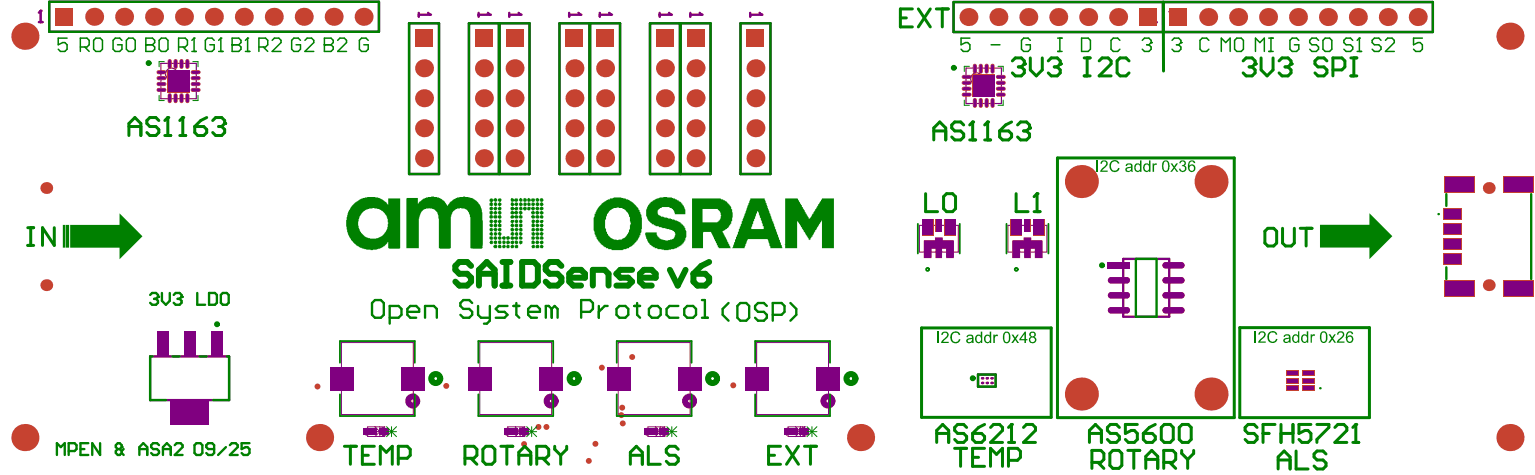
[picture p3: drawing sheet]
<svg xmlns="http://www.w3.org/2000/svg" width="217mm" height="67mm" viewBox="0 0 217 67" stroke-linecap="round" stroke-linejoin="round" font-family="sans-serif">
<g fill="none" stroke="#800080" stroke-width=".14">
<path d="M129.7 31.8h5.5v3.8h-5.5zM142.2 31.8h5.5v3.8h-5.5zM48.2 48.3h10.1v10.2h-10.1zM67.7 48.3h10.2v10.2h-10.2zM87.2 48.3h10.2v10.2h-10.2zM106.8 48.3h10.1v10.2h-10.1zM51.9 60.2h2.3v1.4h-2.3zM51.9 60.4h-.3v1h.3M53.9 60.2l.3 .4M54.2 60.4h.3v1h-.3M54.2 61.3l-.3 .3M71.7 60.2h2.3v1.4h-2.3z"/>
<path d="M71.7 60.4h-.3v1h.3M73.6 60.2l.4 .4M74 60.4h.2v1h-.2M74 61.3l-.4 .3M91.4 60.2h2.4v1.4h-2.4zM91.4 60.4h-.2v1h.2M93.4 60.2l.4 .4M93.8 60.4h.2v1h-.2M93.8 61.3l-.4 .3M111.2 60.2h2.3v1.4h-2.3zM111.2 60.4h-.2v1h.2M113.2 60.2l.3 .4"/>
<path d="M113.5 61.3l-.3 .3M113.5 60.4h.3v1h-.3"/>
</g>
<g fill="none" stroke="#800080" stroke-width=".34">
<path d="M7 .3h46.5v4.2h-46.5zM57.7 3.3h4.3v21.3h-4.3zM66.2 3.3h4.2v21.3h-4.2zM70.5 3.3h4.2v21.3h-4.2zM71.9 1.8v.5M71.9 2.1h1.6M78.9 3.3h4.3v21.3h-4.3zM83.3 3.3h4.2v21.3h-4.2zM91.7 3.3h4.2v21.3h-4.2zM96 3.3h4.3v21.3h-4.3zM104.5 3.3h4.2v21.3h-4.2zM134.6 .3h67.6v4.2h-67.6z"/>
<path d="M164.1 .3v4.2M164.2 .3v4.2"/>
</g>
<path d="M158.5 36.5h6.5v8.2h-6.5zM21.2 50.3h11.1v6.2h-11.1zM138 52.9h2.5v1.7h-2.5z" fill="none" stroke="#800080" stroke-width=".33"/>
<path d="M22.7 8.9h5v5h-5zM136.3 9.6h5v5h-5z" fill="none" stroke="#800080" stroke-width=".17"/>
<circle cx="73.5" cy="2.1" r=".17" fill="#800080"/>
<path d="M73.2 1.8l.3 .3M162.7 3.2h.5M162.9 1.6v1.6" fill="none" stroke="#800080" stroke-width=".34"/>
<circle cx="162.9" cy="1.6" r=".17" fill="#800080"/>
<path d="M5.5 3.1h.5M5.7 1.5v1.6M162.9 1.6l-.2 .2" fill="none" stroke="#800080" stroke-width=".34"/>
<circle cx="5.7" cy="1.5" r=".17" fill="#800080"/>
<path d="M5.7 1.5l-.2 .3M165.1 1.7h.5M165.3 1.7v1.5" fill="none" stroke="#800080" stroke-width=".34"/>
<circle cx="165.3" cy="3.2" r=".17" fill="#800080"/>
<path d="M59.1 1.8v.5M59.1 2.1h1.6M165.6 3l-.3 .2" fill="none" stroke="#800080" stroke-width=".34"/>
<circle cx="60.7" cy="2.1" r=".17" fill="#800080"/>
<path d="M60.4 1.8l.3 .3M67.5 1.8v.5M67.5 2.1h1.6" fill="none" stroke="#800080" stroke-width=".34"/>
<circle cx="69.1" cy="2.1" r=".17" fill="#800080"/>
<path d="M68.9 1.8l.2 .3M84.6 1.8v.5M84.6 2.1h1.6" fill="none" stroke="#800080" stroke-width=".34"/>
<circle cx="86.2" cy="2.1" r=".17" fill="#800080"/>
<path d="M86 1.8l.2 .3M93.1 1.8v.5M93.1 2.1h1.6" fill="none" stroke="#800080" stroke-width=".34"/>
<circle cx="94.7" cy="2.1" r=".17" fill="#800080"/>
<path d="M94.4 1.8l.3 .3M97.4 1.8v.5M97.4 2.1h1.6" fill="none" stroke="#800080" stroke-width=".34"/>
<circle cx="99" cy="2.1" r=".17" fill="#800080"/>
<path d="M98.7 1.8l.3 .3M105.9 1.8v.5M105.9 2.1h1.5" fill="none" stroke="#800080" stroke-width=".34"/>
<circle cx="107.4" cy="2.1" r=".17" fill="#800080"/>
<path d="M80.3 1.8v.5M80.3 2.1h1.6M107.2 1.8l.2 .3" fill="none" stroke="#800080" stroke-width=".34"/>
<circle cx="81.9" cy="2.1" r=".17" fill="#800080"/>
<path d="M81.6 1.8l.3 .3" fill="none" stroke="#800080" stroke-width=".34"/>
<g fill="none" stroke="#800080" stroke-width=".14">
<path d="M52.9 60.9h1.4M52.9 60.2l1.4 1.4M53.6 60.2v1.4M54.3 60.2l-1.4 1.4M72.7 60.9h1.4M72.7 60.2l1.4 1.4M73.4 60.2v1.4M74.1 60.2l-1.4 1.4M92.5 60.9h1.4M92.5 60.2l1.4 1.4M93.2 60.2v1.4M93.9 60.2l-1.4 1.4"/>
<path d="M112.2 60.2l1.4 1.4M112.2 60.9h1.4M112.9 60.2v1.4M113.6 60.2l-1.4 1.4"/>
<circle cx="130.9" cy="35.1" r=".13"/>
<circle cx="143.4" cy="35.1" r=".13"/>
</g>
<g fill="none" stroke="#800080" stroke-width=".85">
<circle cx="58.2" cy="56.6" r=".63"/>
<circle cx="77.8" cy="56.6" r=".63"/>
<circle cx="97.3" cy="56.6" r=".63"/>
<circle cx="116.8" cy="56.6" r=".63"/>
</g>
<g fill="none" stroke="#800080" stroke-width=".17">
<circle cx="24.2" cy="10.4" r=".83"/>
<circle cx="137.8" cy="11.1" r=".83"/>
</g>
<g fill="#c64230">
<path d="M142.9 34h1.6v-.4h1v.4h1.6v2.4h-1v-1.3h-.7v1.3h-.8v-1.3h-.7v1.3h-1z"/>
<path d="M130.4 34h1.6v-.4h1v.4h1.6v2.4h-1v-1.3h-.7v1.3h-.8v-1.3h-.7v1.3h-1z"/>
<circle cx="87.8" cy="57.5" r=".42"/>
<circle cx="77.1" cy="60.2" r=".42"/>
<circle cx="76" cy="60.2" r=".42"/>
<circle cx="89.2" cy="50.4" r=".42"/>
<circle cx="87.7" cy="58.6" r=".42"/>
<circle cx="87.9" cy="59.7" r=".42"/>
<circle cx="44.8" cy="54.5" r=".42"/>
<circle cx="63" cy="54.5" r=".42"/>
<circle cx="83.1" cy="65" r=".42"/>
<circle cx="84" cy="62.6" r=".42"/>
<circle cx="74" cy="62.7" r=".42"/>
<circle cx="84.9" cy="51.9" r=".42"/>
<circle cx="103.5" cy="54.4" r=".42"/>
<circle cx="45.1" cy="61.7" r="1.92"/>
<circle cx="3.5" cy="61.7" r="1.92"/>
<circle cx="6.5" cy="40.2" r=".83"/>
<circle cx="3.5" cy="5.1" r="1.92"/>
<circle cx="6.5" cy="26.5" r=".83"/>
<circle cx="13.3" cy="2.4" r="1.27"/>
<circle cx="17.5" cy="2.4" r="1.27"/>
<circle cx="21.7" cy="2.4" r="1.27"/>
<circle cx="26" cy="2.4" r="1.27"/>
<circle cx="30.2" cy="2.4" r="1.27"/>
<circle cx="34.4" cy="2.4" r="1.27"/>
<circle cx="38.6" cy="2.4" r="1.27"/>
<circle cx="42.9" cy="2.4" r="1.27"/>
<circle cx="47.1" cy="2.4" r="1.27"/>
<circle cx="51.3" cy="2.4" r="1.27"/>
<circle cx="59.8" cy="22.3" r="1.27"/>
<circle cx="59.8" cy="18.1" r="1.27"/>
<circle cx="59.8" cy="9.6" r="1.27"/>
<circle cx="59.8" cy="13.9" r="1.27"/>
<circle cx="68.3" cy="22.3" r="1.27"/>
<circle cx="68.3" cy="18.1" r="1.27"/>
<circle cx="68.3" cy="13.9" r="1.27"/>
<circle cx="68.3" cy="9.6" r="1.27"/>
<circle cx="72.6" cy="22.3" r="1.27"/>
<circle cx="72.6" cy="18.1" r="1.27"/>
<circle cx="72.6" cy="13.9" r="1.27"/>
<circle cx="72.6" cy="9.6" r="1.27"/>
<circle cx="81.1" cy="22.3" r="1.27"/>
<circle cx="81.1" cy="18.1" r="1.27"/>
<circle cx="81.1" cy="13.9" r="1.27"/>
<circle cx="81.1" cy="9.6" r="1.27"/>
<circle cx="85.4" cy="22.3" r="1.27"/>
<circle cx="85.4" cy="18.1" r="1.27"/>
<circle cx="85.4" cy="13.9" r="1.27"/>
<circle cx="85.4" cy="9.6" r="1.27"/>
<circle cx="93.8" cy="22.3" r="1.27"/>
<circle cx="93.8" cy="18.1" r="1.27"/>
<circle cx="93.8" cy="13.9" r="1.27"/>
<circle cx="93.8" cy="9.6" r="1.27"/>
<circle cx="98.2" cy="18.1" r="1.27"/>
<circle cx="98.2" cy="13.9" r="1.27"/>
<circle cx="98.2" cy="22.3" r="1.27"/>
<circle cx="106.6" cy="22.3" r="1.27"/>
<circle cx="106.6" cy="18.1" r="1.27"/>
<circle cx="121.4" cy="61.7" r="1.92"/>
<circle cx="98.2" cy="9.6" r="1.27"/>
<circle cx="106.6" cy="9.6" r="1.27"/>
<circle cx="106.6" cy="13.9" r="1.27"/>
<circle cx="136.7" cy="2.4" r="1.27"/>
<circle cx="152.6" cy="55.6" r="2.33"/>
<circle cx="152.6" cy="25.6" r="2.33"/>
<circle cx="170.9" cy="55.6" r="2.33"/>
<circle cx="170.9" cy="25.6" r="2.33"/>
<circle cx="210.1" cy="40.2" r=".83"/>
<circle cx="210.1" cy="26.5" r=".83"/>
<circle cx="213.1" cy="61.7" r="1.92"/>
<circle cx="140.9" cy="2.4" r="1.27"/>
<circle cx="145.1" cy="2.4" r="1.27"/>
<circle cx="149.3" cy="2.4" r="1.27"/>
<circle cx="153.6" cy="2.4" r="1.27"/>
<circle cx="157.8" cy="2.4" r="1.27"/>
<circle cx="170.5" cy="2.4" r="1.27"/>
<circle cx="174.7" cy="2.4" r="1.27"/>
<circle cx="178.9" cy="2.4" r="1.27"/>
<circle cx="183.2" cy="2.4" r="1.27"/>
<circle cx="187.4" cy="2.4" r="1.27"/>
<circle cx="191.6" cy="2.4" r="1.27"/>
<circle cx="195.8" cy="2.4" r="1.27"/>
<circle cx="200.1" cy="2.4" r="1.27"/>
<circle cx="213.1" cy="5.1" r="1.92"/>
</g>
<g fill="#c64230">
<path d="M7.8 1.1h2.5v2.5h-2.5z" fill-rule="evenodd"/>
<path d="M58.6 4.1h2.5v2.6h-2.5z" fill-rule="evenodd"/>
<path d="M67 4.1h2.6v2.6h-2.6z" fill-rule="evenodd"/>
<path d="M71.3 4.1h2.6v2.6h-2.6z" fill-rule="evenodd"/>
<path d="M79.8 4.1h2.5v2.6h-2.5z" fill-rule="evenodd"/>
<path d="M84.1 4.1h2.6v2.6h-2.6z" fill-rule="evenodd"/>
<path d="M92.6 4.1h2.5v2.6h-2.5z" fill-rule="evenodd"/>
<path d="M96.9 4.1h2.5v2.6h-2.5z" fill-rule="evenodd"/>
<path d="M105.3 4.1h2.6v2.6h-2.6z" fill-rule="evenodd"/>
<path d="M160.7 1.1h2.6v2.6h-2.6z" fill-rule="evenodd"/>
<path d="M165 1.1h2.5v2.6h-2.5z" fill-rule="evenodd"/>
<path d="M85.7 51.7h3.3v3.4h-3.3z" fill-rule="evenodd"/>
<path d="M95.6 51.7h3.4v3.4h-3.4z" fill-rule="evenodd"/>
<path d="M212.1 24.9h4.3v2.3h-4.3z" fill-rule="evenodd"/>
<path d="M212.1 39.6h4.3v2.3h-4.3z" fill-rule="evenodd"/>
<path d="M203.8 39.6h4.3v2.3h-4.3z" fill-rule="evenodd"/>
<path d="M203.8 24.9h4.3v2.3h-4.3z" fill-rule="evenodd"/>
<path d="M203.7 35.7h2.6v1.7h-2.6z" fill-rule="evenodd"/>
<path d="M203.7 33.6h2.6v1.7h-2.6z" fill-rule="evenodd"/>
<path d="M203.7 31.5h2.6v1.7h-2.6z" fill-rule="evenodd"/>
<path d="M203.7 29.4h2.6v1.6h-2.6z" fill-rule="evenodd"/>
<path d="M24.1 56.4h5.4v3.6h-5.4z" fill-rule="evenodd"/>
<path d="M22.1 46.8h1.6v3.5h-1.6z" fill-rule="evenodd"/>
<path d="M26 46.8h1.5v3.5h-1.5z" fill-rule="evenodd"/>
<path d="M29.8 46.8h1.6v3.5h-1.6z" fill-rule="evenodd"/>
</g>
<g fill="none" stroke="#c64230" stroke-width=".58">
<path d="M22.4 10.2h.8M22.4 11h.8M22.4 11.9h.8M22.4 12.7h.8M23.9 8.6v.8M23.9 13.4v.9M24.8 8.6v.8M24.8 13.4v.9M25.6 8.6v.8M25.6 13.4v.9M26.4 8.6v.8M26.4 13.4v.9"/>
<path d="M27.2 10.2h.8M27.2 11h.8M27.2 11.9h.8M27.2 12.7h.8"/>
</g>
<g fill="#c64230">
<path d="M23.6 9.9h3.2v3.1h-3.2z" fill-rule="evenodd"/>
<path d="M181.6 54.4h1.7v.8h-1.7z" fill-rule="evenodd"/>
<path d="M181.6 53.3h1.7v.8h-1.7z" fill-rule="evenodd"/>
<path d="M181.6 52.2h1.7v.8h-1.7z" fill-rule="evenodd"/>
<path d="M183.8 52.2h1.8v.8h-1.8z" fill-rule="evenodd"/>
<path d="M183.8 53.3h1.8v.8h-1.8z" fill-rule="evenodd"/>
<path d="M183.8 54.4h1.8v.8h-1.8z" fill-rule="evenodd"/>
<path d="M164.5 37h2.2l.5 .4-.5 .5h-2.2l-.5-.5z" fill-rule="evenodd"/>
<path d="M164.5 39.1h2.2l.5 .5-.5 .4h-2.2l-.5-.4z" fill-rule="evenodd"/>
<path d="M164.5 41.2h2.2l.5 .5-.5 .4h-2.2l-.5-.4z" fill-rule="evenodd"/>
<path d="M164.5 43.3h2.2l.5 .5-.5 .4h-2.2l-.5-.4z" fill-rule="evenodd"/>
<path d="M156.8 43.3h2.2l.5 .5-.5 .4h-2.2l-.5-.4z" fill-rule="evenodd"/>
<path d="M156.8 41.2h2.2l.5 .5-.5 .4h-2.2l-.5-.4z" fill-rule="evenodd"/>
<path d="M156.8 39.1h2.2l.5 .5-.5 .4h-2.2l-.5-.4z" fill-rule="evenodd"/>
<path d="M156.3 37h3.2v.9h-3.2z" fill-rule="evenodd"/>
<path d="M142.6 30.9h1.6v2.4h-1.6z" fill-rule="evenodd"/>
<path d="M144.5 30.9h.9v1.9h-.9z" fill-rule="evenodd"/>
<path d="M145.8 30.9h1.6v2.4h-1.6z" fill-rule="evenodd"/>
<path d="M130.1 30.9h1.6v2.4h-1.6z" fill-rule="evenodd"/>
<path d="M132 30.9h.9v1.9h-.9z" fill-rule="evenodd"/>
<path d="M133.3 30.9h1.5v2.4h-1.5z" fill-rule="evenodd"/>
<path d="M115.2 51.7h3.3v3.4h-3.3z" fill-rule="evenodd"/>
<path d="M105.2 51.7h3.3v3.4h-3.3z" fill-rule="evenodd"/>
<path d="M76.1 51.7h3.3v3.4h-3.3z" fill-rule="evenodd"/>
<path d="M66.1 51.7h3.4v3.4h-3.4z" fill-rule="evenodd"/>
<path d="M56.6 51.7h3.3v3.4h-3.3z" fill-rule="evenodd"/>
<path d="M46.6 51.7h3.3v3.4h-3.3z" fill-rule="evenodd"/>
<path d="M137.2 10.5h3.2v3.2h-3.2z" fill-rule="evenodd"/>
</g>
<g fill="#c64230">
<path d="M166.7 37l.4 .2 .1 .2h-.5z"/>
<path d="M164.3 37h.2v.4h-.5z"/>
<path d="M164 37.4h.5v.5l-.2-.1z"/>
<path d="M166.7 37.4h.5l-.3 .4-.2 .1z"/>
<path d="M166.7 39.1l.4 .2 .1 .3h-.5z"/>
<path d="M164.3 39.2l.2-.1v.5h-.5z"/>
<path d="M164 39.6h.5v.4l-.4-.2z"/>
<path d="M166.7 39.6h.5l-.1 .2-.4 .2z"/>
<path d="M166.7 41.2l.2 .1 .3 .4h-.5z"/>
<path d="M164.3 41.3l.2-.1v.5h-.5z"/>
<path d="M164 41.7h.5v.4l-.4-.2z"/>
<path d="M166.7 41.7h.5l-.1 .2-.4 .2z"/>
<path d="M166.7 43.3l.2 .1 .3 .4h-.5z"/>
<path d="M164.3 43.4l.2-.1v.5h-.5z"/>
<path d="M164 43.8h.5v.4h-.2z"/>
<path d="M166.7 43.8h.5l-.3 .4h-.2z"/>
<path d="M159 43.3l.2 .1 .3 .4h-.5z"/>
<path d="M156.6 43.4l.2-.1v.5h-.5z"/>
<path d="M156.3 43.8h.5v.4h-.2z"/>
<path d="M159 43.8h.5l-.3 .4h-.2z"/>
<path d="M159 41.2l.2 .1 .3 .4h-.5z"/>
<path d="M156.6 41.3l.2-.1v.5h-.5z"/>
<path d="M156.3 41.7h.5v.4l-.4-.2z"/>
<path d="M159 41.7h.5l-.1 .2-.4 .2z"/>
<path d="M159 39.1l.4 .2 .1 .3h-.5z"/>
<path d="M156.6 39.2l.2-.1v.5h-.5z"/>
<path d="M156.3 39.6h.5v.4l-.4-.2z"/>
<path d="M159 39.6h.5l-.1 .2-.4 .2z"/>
<path d="M142.9 33.9h1.5l.1-.4h1v.4h1.6v2.5h-1.1v-1.3h-.6v1.3h-.8l-.1-1.3h-.6v1.3h-1z"/>
<path d="M130.4 33.9h1.5l.1-.4h1v.4h1.6v2.5h-1.1v-1.3h-.6v1.3h-.9v-1.3h-.6v1.3h-1z"/>
<circle cx="138.6" cy="53.4" r=".18"/>
<circle cx="139.3" cy="53.4" r=".18"/>
<circle cx="139.9" cy="53.4" r=".18"/>
<circle cx="138.6" cy="54" r=".18"/>
<circle cx="139.3" cy="54" r=".18"/>
<circle cx="139.9" cy="54" r=".18"/>
</g>
<g fill="none" stroke="#c64230" stroke-width=".58">
<path d="M136 10.9h.8M136 11.7h.8M136 12.5h.8M136 13.4h.8M137.6 9.3v.8M137.6 14.1v.8M138.4 9.3v.8M138.4 14.1v.8M139.2 9.3v.8M139.2 14.1v.8M140.1 9.3v.8M140.1 14.1v.8"/>
<path d="M140.8 10.9h.8M140.8 11.7h.8M140.8 12.5h.8M140.8 13.4h.8"/>
</g>
<g fill="#c64230">
<path d="M110.6 60.4h2v1h-2z" fill-rule="evenodd"/>
<path d="M112.8 60.4h1.3v1h-1.3z" fill-rule="evenodd"/>
<path d="M90.8 60.4h2v1h-2z" fill-rule="evenodd"/>
<path d="M93 60.4h1.3v1h-1.3z" fill-rule="evenodd"/>
<path d="M71.1 60.4h1.9v1h-1.9z" fill-rule="evenodd"/>
<path d="M73.2 60.4h1.4v1h-1.4z" fill-rule="evenodd"/>
<path d="M51.3 60.4h1.9v1h-1.9z" fill-rule="evenodd"/>
<path d="M53.4 60.4h1.4v1h-1.4z" fill-rule="evenodd"/>
</g>
<g fill="#800080">
<path d="M142.9 34h1.6v-.4h1v.4h1.6v2.4h-1v-1.3h-.7v1.3h-.8v-1.3h-.7v1.3h-1z"/>
<path d="M130.4 34h1.6v-.4h1v.4h1.6v2.4h-1v-1.3h-.7v1.3h-.8v-1.3h-.7v1.3h-1z"/>
</g>
<g fill="#800080">
<path d="M85.7 51.7h3.3v3.4h-3.3z" fill-rule="evenodd"/>
<path d="M95.6 51.7h3.4v3.4h-3.4z" fill-rule="evenodd"/>
<path d="M212.2 25h4v2h-4z" fill-rule="evenodd"/>
<path d="M212.2 39.7h4v2h-4z" fill-rule="evenodd"/>
<path d="M203.9 39.7h4v2h-4z" fill-rule="evenodd"/>
<path d="M203.9 25h4v2h-4z" fill-rule="evenodd"/>
<path d="M203.8 35.9h2.4v1.3h-2.4z" fill-rule="evenodd"/>
<path d="M203.8 33.8h2.4v1.3h-2.4z" fill-rule="evenodd"/>
<path d="M203.8 31.7h2.4v1.3h-2.4z" fill-rule="evenodd"/>
<path d="M203.8 29.5h2.4v1.4h-2.4z" fill-rule="evenodd"/>
<path d="M24.1 56.4h5.4v3.6h-5.4z" fill-rule="evenodd"/>
<path d="M22.1 46.8h1.6v3.5h-1.6z" fill-rule="evenodd"/>
<path d="M26 46.8h1.5v3.5h-1.5z" fill-rule="evenodd"/>
<path d="M29.8 46.8h1.6v3.5h-1.6z" fill-rule="evenodd"/>
</g>
<g fill="none" stroke="#800080" stroke-width=".42">
<path d="M22.4 10.2h.8M22.4 11h.8M22.4 11.9h.8M22.4 12.7h.8M23.9 8.6v.8M23.9 13.4v.9M24.8 8.6v.8M24.8 13.4v.9M25.6 8.6v.8M25.6 13.4v.9M26.4 8.6v.8M26.4 13.4v.9"/>
<path d="M27.2 10.2h.8M27.2 11h.8M27.2 11.9h.8M27.2 12.7h.8"/>
</g>
<g fill="#800080">
<path d="M23.7 9.9h3v3h-3z" fill-rule="evenodd"/>
<path d="M181.7 54.5h1.5v.5h-1.5z" fill-rule="evenodd"/>
<path d="M181.7 53.5h1.5v.5h-1.5z" fill-rule="evenodd"/>
<path d="M181.7 52.4h1.5v.5h-1.5z" fill-rule="evenodd"/>
<path d="M184 52.4h1.4v.5h-1.4z" fill-rule="evenodd"/>
<path d="M184 53.5h1.4v.5h-1.4z" fill-rule="evenodd"/>
<path d="M184 54.5h1.4v.5h-1.4z" fill-rule="evenodd"/>
<path d="M164.5 37h2.2l.5 .4-.5 .5h-2.2l-.5-.5z" fill-rule="evenodd"/>
<path d="M164.5 39.1h2.2l.5 .5-.5 .4h-2.2l-.5-.4z" fill-rule="evenodd"/>
<path d="M164.5 41.2h2.2l.5 .5-.5 .4h-2.2l-.5-.4z" fill-rule="evenodd"/>
<path d="M164.5 43.3h2.2l.5 .5-.5 .4h-2.2l-.5-.4z" fill-rule="evenodd"/>
<path d="M156.8 43.3h2.2l.5 .5-.5 .4h-2.2l-.5-.4z" fill-rule="evenodd"/>
<path d="M156.8 41.2h2.2l.5 .5-.5 .4h-2.2l-.5-.4z" fill-rule="evenodd"/>
<path d="M156.8 39.1h2.2l.5 .5-.5 .4h-2.2l-.5-.4z" fill-rule="evenodd"/>
<path d="M156.3 37h3.2v.9h-3.2z" fill-rule="evenodd"/>
<path d="M142.7 31h1.5v2.2h-1.5z" fill-rule="evenodd"/>
<path d="M144.6 31h.8v1.7h-.8z" fill-rule="evenodd"/>
<path d="M145.8 31h1.5v2.2h-1.5z" fill-rule="evenodd"/>
<path d="M130.1 31h1.5v2.2h-1.5z" fill-rule="evenodd"/>
<path d="M132.1 31h.8v1.7h-.8z" fill-rule="evenodd"/>
<path d="M133.3 31h1.5v2.2h-1.5z" fill-rule="evenodd"/>
<path d="M115.2 51.7h3.3v3.4h-3.3z" fill-rule="evenodd"/>
<path d="M105.2 51.7h3.3v3.4h-3.3z" fill-rule="evenodd"/>
<path d="M76.1 51.7h3.3v3.4h-3.3z" fill-rule="evenodd"/>
<path d="M66.1 51.7h3.4v3.4h-3.4z" fill-rule="evenodd"/>
<path d="M56.6 51.7h3.3v3.4h-3.3z" fill-rule="evenodd"/>
<path d="M46.6 51.7h3.3v3.4h-3.3z" fill-rule="evenodd"/>
<path d="M137.3 10.6h3v3h-3z" fill-rule="evenodd"/>
</g>
<g fill="#800080">
<path d="M166.7 37l.4 .2 .1 .2h-.5z"/>
<path d="M164.3 37h.2v.4h-.5z"/>
<path d="M164 37.4h.5v.5l-.2-.1z"/>
<path d="M166.7 37.4h.5l-.3 .4-.2 .1z"/>
<path d="M166.7 39.1l.4 .2 .1 .3h-.5z"/>
<path d="M164.3 39.2l.2-.1v.5h-.5z"/>
<path d="M164 39.6h.5v.4l-.4-.2z"/>
<path d="M166.7 39.6h.5l-.1 .2-.4 .2z"/>
<path d="M166.7 41.2l.2 .1 .3 .4h-.5z"/>
<path d="M164.3 41.3l.2-.1v.5h-.5z"/>
<path d="M164 41.7h.5v.4l-.4-.2z"/>
<path d="M166.7 41.7h.5l-.1 .2-.4 .2z"/>
<path d="M166.7 43.3l.2 .1 .3 .4h-.5z"/>
<path d="M164.3 43.4l.2-.1v.5h-.5z"/>
<path d="M164 43.8h.5v.4h-.2z"/>
<path d="M166.7 43.8h.5l-.3 .4h-.2z"/>
<path d="M159 43.3l.2 .1 .3 .4h-.5z"/>
<path d="M156.6 43.4l.2-.1v.5h-.5z"/>
<path d="M156.3 43.8h.5v.4h-.2z"/>
<path d="M159 43.8h.5l-.3 .4h-.2z"/>
<path d="M159 41.2l.2 .1 .3 .4h-.5z"/>
<path d="M156.6 41.3l.2-.1v.5h-.5z"/>
<path d="M156.3 41.7h.5v.4l-.4-.2z"/>
<path d="M159 41.7h.5l-.1 .2-.4 .2z"/>
<path d="M159 39.1l.4 .2 .1 .3h-.5z"/>
<path d="M156.6 39.2l.2-.1v.5h-.5z"/>
<path d="M156.3 39.6h.5v.4l-.4-.2z"/>
<path d="M159 39.6h.5l-.1 .2-.4 .2z"/>
<path d="M142.9 34h1.6v-.4h1v.4h1.6v2.4h-1v-1.3h-.7v1.3h-.8v-1.3h-.7v1.3h-1z"/>
<path d="M130.4 34h1.6v-.4h1v.4h1.6v2.4h-1v-1.3h-.7v1.3h-.8v-1.3h-.7v1.3h-1z"/>
<circle cx="138.6" cy="53.4" r=".18"/>
<circle cx="139.3" cy="53.4" r=".18"/>
<circle cx="139.9" cy="53.4" r=".18"/>
<circle cx="138.6" cy="54" r=".18"/>
<circle cx="139.3" cy="54" r=".18"/>
<circle cx="139.9" cy="54" r=".18"/>
</g>
<g fill="none" stroke="#800080" stroke-width=".42">
<path d="M136 10.9h.8M136 11.7h.8M136 12.5h.8M136 13.4h.8M137.6 9.3v.8M137.6 14.1v.8M138.4 9.3v.8M138.4 14.1v.8M139.2 9.3v.8M139.2 14.1v.8M140.1 9.3v.8M140.1 14.1v.8"/>
<path d="M140.8 10.9h.8M140.8 11.7h.8M140.8 12.5h.8M140.8 13.4h.8"/>
</g>
<g fill="#800080">
<path d="M110.6 60.4h2v1h-2z" fill-rule="evenodd"/>
<path d="M112.8 60.4h1.3v1h-1.3z" fill-rule="evenodd"/>
<path d="M90.8 60.4h2v1h-2z" fill-rule="evenodd"/>
<path d="M93 60.4h1.3v1h-1.3z" fill-rule="evenodd"/>
<path d="M71.1 60.4h1.9v1h-1.9z" fill-rule="evenodd"/>
<path d="M73.2 60.4h1.4v1h-1.4z" fill-rule="evenodd"/>
<path d="M51.3 60.4h1.9v1h-1.9z" fill-rule="evenodd"/>
<path d="M53.4 60.4h1.4v1h-1.4z" fill-rule="evenodd"/>
</g>
<g fill="#008000">
<path d="M186.3 31.7h6.9l.1-1.6 3.2 3.2-3.3 3.2v-1.6h-6.9z"/>
<path d="M91.9 28.5l.2-.1v-.1h.2l.4-.3 .9-.2 1.2 .1 .7 .3a1.85 1.85 0 0 1 1.1 1.2l.1 .2v.6h-1.5v-.4l-.2-.3-.6-.3h-1l-.1 .2-.4 .1v.1l-.1 .1 .1 .6 .3 .1 .1 .2 .8 .1 .2 .1h.4l.1 .2h.4v.1h.3l.5 .3v.1h.2v.1l.2 .2v.1h.2l.1 .6 .1 .1v.9l-.1 .1v.3h-.1v.2l-.2 .1v.1h-.1v.2h-.1v.1l-.4 .2v.1h-.2l-.1 .1-.4 .2h-.4l-.3 .1-1.6-.1-.1-.2h-.3v-.1l-.4-.1-.5-.6-.5-1 .1-.4h1.6v.3l.1 .3h.1v.1h.2v.2l.8 .2h.4l.8-.2 .2-.5v-.3l-.1-.2h-.1v-.1l-.3-.1-.7-.2-.2-.1h-.4l-.2-.1h-.3l-.1-.2h-.4v-.1h-.2v-.2h-.3v-.1h-.1l-.4-.4-.3-.6v-.9l.3-.7 .2-.1v-.1h.1z"/>
<path d="M110.8 28h1.8v.3h.2v.2h.1v.2h.1v.2h.2v.3h.1v.2l.3 .3 .1 .5h.1v.2l.3 .2v.2h.3l.2-.6h.2v-.2l.2-.3v-.2h.2v-.2h.1l.1-.5h.2l.1-.4h.2l.1-.4h1.7v7h-1.7v-3.9l-.1 .3h-.2v.2h-.1v.2l-.3 .3-.1 .4h-.2v.2l-.4 .5v.2h-.1v.1l-.1 .1-.1 .3-.2-.1v-.2l-.4-.5-.1-.4h-.2l-.1-.4h-.1v-.2h-.2v-.2l-.4-.5v-.2h-.1v3.8h-1.7z"/>
<path d="M75.6 28l.3-.1 .2 .2v.2l-.2 .2-.3-.1z"/>
<path d="M76.2 28h.4l.1 .3-.1 .2-.4-.1z"/>
<path d="M57.4 27.9h1.6v.8l.2-.3h.2l.2-.3 .5-.2 .8-.2 .8 .1 .9 .5 .5 .6v.1h.1v-.1l.4-.5h.1l.3-.3 .5-.2 1.1-.2 1.2 .3 .7 .6 .5 1 .1 1.5v3.9l-.1 .1-1.6-.1-.1-4.7-.5-.7-.2-.2h-.7h-.4l-.4 .4h-.1l-.4 .8v4.4h-1.7v-4.6l-.2-.4-.4-.4-.8-.2-.7 .2-.4 .3-.3 .9v4.2h-1.8z"/>
<path d="M69.2 33.9l.3 .1v.4l-.2 .1a.29 .29 0 0 1-.1-.5z"/>
<path d="M69.2 31h.3v.4l-.2 .1 .2 .1v.5h-.3l-.1-.2v-.3h.2v-.2h-.2v-.3z"/>
<path d="M69.1 32.8l.3-.1 .1 .2v.4l-.4-.2z"/>
<path d="M69.1 33.4h.4v.4h-.4z"/>
<path d="M69.1 32.2l.3-.1 .1 .2v.4h-.3l-.1-.2z"/>
<path d="M69.1 29.2h.4v.4l-.3 .1-.1-.1z"/>
<path d="M69.1 29.8h.4l.1 .2 .2-.2h.2l.2 .2a.3 .3 0 0 1-.5 .2v-.1h-.2l-.2 .2 .2 .1v.4h-.4v-.4l.2-.1-.2-.1z"/>
<path d="M69.7 30.4h.4l.1 .4h-.5l-.1-.1z"/>
<path d="M69.7 34h.5v.3l-.2 .2-.3-.2z"/>
<path d="M69.7 31h.5v.4l-.2 .1 .2 .1-.1 .5h-.4l-.1-.2 .1-.3h.2l-.3-.3z"/>
<path d="M69.7 32.2l.3-.1 .2 .2-.1 .4h-.3l-.2-.2z"/>
<path d="M69.7 33.4l.3-.1 .2 .2v.2l-.2 .2-.3-.1-.1-.1z"/>
<path d="M69.7 34.6h.5l-.1 .4h-.4l-.1-.1v-.2z"/>
<path d="M69.7 29.2h.3l.2 .1v.3l-.2 .1-.3-.1-.1-.2z"/>
<path d="M69.8 32.7l.4 .2v.2l-.2 .2h-.2l-.1-.2v-.2z"/>
<path d="M8.9 31.7h.3v3.2h-.3z"/>
<path d="M9.3 31.7h.5v3.2h-.5z"/>
<path d="M9.9 31.7h7v-1.6l3.2 3.3-3.2 3.2v-1.7h-7z"/>
<path d="M69.2 28h.3v.2l.3-.3 .4 .2v.3l-.4 .1-.2-.2-.1 .2h-.1v.1h.1v.5l-.4-.1v-.3l.2-.2-.2-.1v-.3z"/>
<path d="M69.8 28.5h.2l.2 .2v.3l-.4 .1-.1-.2v-.2z"/>
<path d="M70.3 30.4h.4l.1 .4-.2 .1-.2-.1-.2-.1z"/>
<path d="M70.4 34.6h.3v.4h-.4l-.1-.2z"/>
<path d="M70.4 32.2l.2-.1 .2 .2v.2l-.2 .2-.3-.1-.1-.3z"/>
<path d="M70.3 33.4l.3-.1 .2 .2v.2l-.2 .2-.2-.1-.2-.2z"/>
<path d="M70.4 31h.2l.2 .1v.3h-.2v.2h.2l-.1 .5h-.3l-.2-.2v-.2l.2-.1-.2-.4z"/>
<path d="M70.3 32.8l.3-.1 .2 .2-.1 .4h-.3l-.1-.2z"/>
<path d="M70.4 33.9h.3v.5l-.2 .1-.2-.2z"/>
<path d="M70.9 34.6h.4l.1 .3-.2 .1h-.2l-.2-.2z"/>
<path d="M71 33.9h.2l.2 .2-.1 .3h-.1a.18 .18 0 0 1-.2 0 .18 .18 0 0 1-.1-.2z"/>
<path d="M70.9 33.4l.3-.1 .2 .2 .2-.2 .2 .1a.25 .25 0 0 1 0 .4 .25 .25 0 0 1-.4-.2l-.1 .1v.1l-.2 .1-.3-.2z"/>
<path d="M71.6 34.6h.3l-.1 .4h-.3l-.1-.3z"/>
<path d="M71.6 33.9h.2a.25 .25 0 0 1 .2 .3 .25 .25 0 0 1-.3 .2l-.1 .1-.2-.2v-.2z"/>
<path d="M72.1 31l.5 .1v.2l-.3 .2 .3 .2v.2l-.2 .2h-.2l-.2-.2 .1-.3h.1v-.2h-.2z"/>
<path d="M72.1 32.2l.3-.1 .2 .2-.2 .4h-.2l-.2-.2z"/>
<path d="M72.2 33.3h.1a.27 .27 0 0 0 .5 0h.2l.1 .2v.2l-.2 .2-.3-.2-.3 .2-.2-.1-.1-.3z"/>
<path d="M72.6 34.6h.5v.4h-.4z"/>
<path d="M72.7 33.9h.3l.1 .2v.3l-.3 .1-.2-.2z"/>
<path d="M72.7 31h.3l.1 .1v.3l-.1 .1h-.2l-.2-.1z"/>
<path d="M72.7 32.8l.3-.1 .1 .2v.4h-.3l-.2-.2z"/>
<path d="M72.7 31.6h.4v.5l-.5-.1z"/>
<path d="M72.1 30.4h.3l.1 .1h.1l.1-.1h.3h.1v.2h.2v-.2h.1l-.2-.4 .1-.2h.3l.1 .1v.3l-.2 .1 .2 .1v.4h-.4v-.2h-.2v.2h-.4l-.1-.2-.2 .2h-.3z"/>
<path d="M72.7 32.2l.3-.1 .1 .2h.2l.1-.2h.1l.2 .2v.3l-.4 .1v-.3h-.2l-.1 .3h-.2l-.2-.2z"/>
<path d="M73.3 31h.3l.1 .1v.3l-.1 .1h-.2l-.1-.1z"/>
<path d="M73.3 33.9l.4 .1v.4l-.3 .1-.1-.2z"/>
<path d="M73.3 33.3l.4 .2v.3l-.4-.1z"/>
<path d="M73.3 31.6h.4v.5l-.4-.1z"/>
<path d="M73.3 32.8l.2-.1 .2 .2v.2l-.1 .2h-.2l-.1-.2z"/>
<path d="M75 33.4l.3-.1 .2 .2v.2l-.2 .2-.3-.1z"/>
<path d="M75.1 30.4h.4l-.1 .4h-.4l-.1-.3z"/>
<path d="M70.3 29.8h.3l.2 .1v.3l-.2 .1h-.2l-.1-.1z"/>
<path d="M70.4 29.2l.4 .1v.3l-.2 .1h-.2l-.2-.2z"/>
<path d="M70.4 28.5l.4 .2-.1 .3a.36 .36 0 0 1-.5-.2z"/>
<path d="M70.4 28l.4 .1-.1 .4-.4-.1-.1-.2z"/>
<path d="M72.1 29.8h.3l.2 .1 .1-.1h.3l.1 .1v.2a.28 .28 0 0 1-.3 .2 .28 .28 0 0 1-.2-.2l-.3 .2-.2-.1z"/>
<path d="M72.1 28l.2-.1 .2 .2h.1v-.1h.5v.3l-.1 .2h-.3l-.1-.2-.2 .2h-.2l-.2-.2z"/>
<path d="M72.1 28.6l.3-.1 .2 .3v-.2l.3-.1 .2 .2v.2l-.1 .2h-.2l-.2-.2-.2 .2h-.2l-.2-.2z"/>
<path d="M72.1 29.2h.3h.1v.2h.1l.3-.2 .2 .1v.3l-.1 .1h-.3l-.1-.2-.1 .1-.3 .1-.2-.1z"/>
<path d="M73.3 28h.4v.4l-.3 .1-.1-.2z"/>
<path d="M73.3 29.2h.3l.1 .1v.3h-.4z"/>
<path d="M73.3 28.6l.2-.1 .3 .3a.36 .36 0 0 1-.5 .2z"/>
<path d="M73.9 29.2h.2l.2 .1v.3l-.1 .1-.3-.1z"/>
<path d="M73.9 28h.4v.4l-.4 .1-.1-.2z"/>
<path d="M74 28.5l.3 .2v.2l-.1 .2-.3-.1v-.3z"/>
<path d="M74.5 29.2h.4v.4l-.2 .1-.3-.1z"/>
<path d="M74.5 28.6h.3l.1 .4-.4 .1-.1-.2z"/>
<path d="M74.5 28a.27 .27 0 0 1 .4 .2l.1-.2h.4l.1 .3-.1 .2h-.3l-.2-.2v.1l-.2 .1h-.2z"/>
<path d="M75 29.8h.3l.2 .1v.3a.3 .3 0 0 1-.3 .1 .3 .3 0 0 1-.3-.2z"/>
<path d="M75 29.2h.3l.2 .1v.3l-.2 .1-.3-.1z"/>
<path d="M75 28.6h.4v.4a.36 .36 0 0 1-.5-.2z"/>
<path d="M75.1 34.6h.4l-.1 .4h-.3l-.1-.3z"/>
<path d="M75 32.8l.3-.1 .2 .2v.3a.24 .24 0 0 1-.4-.1z"/>
<path d="M75.1 33.9h.2l.2 .2-.1 .3h-.4z"/>
<path d="M75.1 31h.4v.4l-.2 .1 .2 .1-.1 .5-.4-.1v-.4h.1v-.2h-.1z"/>
<path d="M75.1 32.2h.3l.1 .4h-.5z"/>
<path d="M75.7 33.3h.2l.2 .2-.1 .3-.4-.1-.1-.2z"/>
<path d="M75.7 33.9l.3 .1a.36 .36 0 0 1-.2 .5l-.3-.2z"/>
<path d="M75.7 31.6h.4l-.1 .5-.4-.1-.1-.3z"/>
<path d="M75.6 32.8l.3-.1 .2 .2v.2l-.2 .2-.3-.1z"/>
<path d="M75.6 31h.4v.4a.3 .3 0 0 1-.3 .1 .3 .3 0 0 1-.2-.3z"/>
<path d="M75.7 29.8h.2l.2 .1v.3l-.3 .1 .3 .2-.1 .3h-.3l-.2-.1v-.2l.2-.1v-.2h-.1l-.1-.1v-.2z"/>
<path d="M75.6 32.2l.3-.1 .2 .2v.2l-.2 .2-.3-.1z"/>
<path d="M75.7 34.6h.4l-.1 .4h-.4l-.1-.2z"/>
<path d="M75.6 29.2h.3l.2 .1v.3l-.2 .1-.3-.1z"/>
<path d="M75.6 28.6l.3-.1 .2 .2v.3h-.5z"/>
<path d="M76.3 33.3h.3l.1 .2-.1 .3h-.4v-.3z"/>
<path d="M76.3 31.6h.3v.5h-.3l-.1-.2z"/>
<path d="M76.2 32.8a.32 .32 0 0 1 .5 .1l-.1 .3-.2 .1-.2-.2z"/>
<path d="M76.3 31h.3l.1 .3a.28 .28 0 0 1-.3 .2 .28 .28 0 0 1-.2-.3z"/>
<path d="M76.3 34.6h.3l.1 .1-.1 .3h-.3l-.1-.1z"/>
<path d="M76.2 32.2l.3-.1 .2 .2v.2l-.1 .2h-.3l-.1-.2z"/>
<path d="M76.3 30.4h.3l.1 .1-.1 .3h-.3a.27 .27 0 0 1 0-.4z"/>
<path d="M76.2 34h.2a.19 .19 0 0 1 .1-.1 .19 .19 0 0 1 .2 .2v.2a.3 .3 0 0 1-.3 .2 .3 .3 0 0 1-.2-.2z"/>
<path d="M76.2 29.8h.4l.1 .4a.3 .3 0 0 1-.3 .1 .3 .3 0 0 1-.2-.2z"/>
<path d="M76.2 29.2a.29 .29 0 0 1 .4 0 .29 .29 0 0 1 0 .4l-.3 .1-.1-.1z"/>
<path d="M76.2 28.6h.4l.1 .3-.1 .2-.4-.1z"/>
<path d="M72.1 32.8l.1-.1a.27 .27 0 0 1 .3 .4l-.1 .2-.3-.1z"/>
<path d="M72.2 34.6h.2l.2 .1-.2 .3h-.3l-.1-.3z"/>
<path d="M72.1 34a.3 .3 0 0 1 .3 0 .3 .3 0 0 1 .2 .3 .25 .25 0 0 1-.2 .2 .25 .25 0 0 1-.3-.2z"/>
<path d="M97.7 28h4l.1 .1 .5 .2 .3 .2v.2h.2v.1h.1v.1l.3 .3v.3l.1 .1v1.6h-.1v.4h-.2v.2h-.1l-.1 .3-.2 .1v.1h-.2v.2l-.4 .1v.2l.1 .1v.2h.1v.2l.2 .1 .7 1.6h-1.7v-.1h-.1v-.3h-.1v-.3h-.2v-.2l-.2-.4v-.2l-.4-.8-1.2 .1v2.2h-1.5zM99.1 29.5v1.9h2.1l.1-.2h.1v-.1h.2l.2-.7-.2-.6h-.2l-.1-.3z"/>
<path d="M105.9 28h2l.1 .6 .2 .1 .1 .7 .3 .4v.3l.1 .1 .3 1h.1l.3 1.1 .1 .1v.3l.2 .1v.3h.1v.3l.1 .1v.3l.2 .1v.2l.1 .2v.3h.1l.1 .4h-1.7v-.2l-.1-.1v-.4l-.3-.6h-2.8l-.2 .4v.2l-.1 .1-.1 .6h-1.8l.3-.5v-.3l.1-.1v-.3l.2-.1v-.3h.1v-.3h.1l.2-.8h.1v-.3l.1-.1v-.3h.2v-.4h.1l.3-1 .1-.1v-.3l.3-.5v-.3l.1-.1v-.2l.1-.1zM106.8 29.8v.3l-.1 .1-.1 .6-.2 .1v.3h-.1v.4h-.2l-.1 .7h1.8v-.4h-.2v-.3l-.1-.2-.1-.6-.2-.1-.1-.7-.1-.2z"/>
<path d="M50.1 28.6l1.1-.7 .6-.1h1.2l1 .3 .8 .8v-.9h1.7l-.1 7.1-1.6-.1v-.9l-.8 .8-.4 .2-1 .2-1.5-.2-.8-.4-.2-.3h-.1v-.1h-.1v-.2l-.4-.2v-.3l-.2-.1-.3-.8-.1-.7v-1l.4-1.4h.1l.2-.5zM51.3 29.8l-.6 .7-.2 .7 .1 1 .3 .7 .6 .5 .7 .3h.9l.8-.4 .5-.6 .3-.6 .1-.7-.3-1-.7-.8-1-.2h-.7z"/>
<path d="M84.9 28.7h.1l.8-.6h.3v-.1h.4l.1-.1h1.1l.2 .1h.4l.1 .1h.2l.7 .4 .5 .6v.1h.2l.1 .4h.1v.3l.2 .1v.2l.1 .1 .1 .4-.1 2.1-.1 .1v.3h-.2v.3h-.1l-.1 .4h-.2v.2l-.6 .7-.4 .1v.1l-.8 .2-.1 .1h-1.6v-.1h-.4l-.1-.2h-.3v-.1h-.2v-.1h-.2v-.2l-.3-.1v-.2l-.6-.6v-.3h-.2v-.3h-.1v-.4l-.1-.2v-1.8l.1-.1v-.4h.1l.2-.6h.1l.1-.4 .5-.4zM85.9 29.8l-.1 .4h-.1l-.2 .7-.1 .1v1.2l.1 .1v.4h.2v.3h.1v.2l.4 .4 .4 .2h1.1l.1-.1 .6-.3 .5-1.1v-.5l.1-.4-.1-.2v-.6h-.1v-.3l-.2-.3-.3-.2v-.2l-.4-.1-.1-.1h-1.2z"/>
</g>
<path d="M127.1 2.5h.8M128.7 1.3h-1.6v2.5h1.6M129.6 1.3l1.7 2.5M131.3 1.3l-1.7 2.5M132.1 1.3h1.7M133 1.3v2.5M164.2 .3v9.7M175.4 8.6l.4-.4h.9l.4 .4v.4M149.2 22.3h25v36.6h-25zM130 46.3h18.3v12.6h-18.3zM174.9 46.2h18.3v12.7h-18.3z" fill="none" stroke="#008000" stroke-width=".42"/>
<path d="M129.5 31.6v4.2M135.4 31.6v4.2M142 31.6v4.2M147.9 31.6v4.2M48 55.6v3.1h10.5v-3.1M48 51.2v-3.1h10.5v3.1M67.5 55.6v3.1h10.6v-3.1M67.5 51.2v-3.1h10.6v3.1M87 51.2v-3.1h10.6v3.1M87 55.6v3.1h10.6v-3.1M106.6 55.6v3.1h10.5v-3.1M106.6 51.2v-3.1h10.5v3.1" fill="none" stroke="#008000" stroke-width=".25"/>
<path d="M7 .3h46.5v4.2h-46.5zM57.7 3.3h4.3v21.3h-4.3zM66.2 3.3h4.2v21.3h-4.2zM70.5 3.3h4.2v21.3h-4.2zM78.9 3.3h4.3v21.3h-4.3zM83.3 3.3h4.2v21.3h-4.2zM91.7 3.3h4.2v21.3h-4.2zM96 3.3h4.3v21.3h-4.3zM104.5 3.3h4.2v21.3h-4.2zM134.6 .3h67.6v4.2h-67.6zM164.1 .3v4.2M164.2 .3v4.2" fill="none" stroke="#008000" stroke-width=".34"/>
<path d="M160.3 36.5h2.9v8.2h-2.9zM204.1 27.4v1.7M204.1 37.7v1.7M216.1 27.4v12M21.5 50.3h-.3v6.2h2.2M24.3 50.3h1M28.2 50.3h1M32 50.3h.3v6.2h-2.2M138 52.9h2.5v1.7h-2.5z" fill="none" stroke="#008000" stroke-width=".33"/>
<path d="M22.5 13.5v.7h.7M23.2 8.7h-.7v.7M27.2 8.7h.7v.7M27.9 13.5v.7h-.7M136.1 14.1v.8h.7M136.8 9.4h-.7v.7M140.8 9.4h.8v.7M141.6 14.1v.8h-.8" fill="none" stroke="#008000" stroke-width=".14"/>
<path d="M149.2 5.4h.7M149.2 7.3h.7M149.6 5.4v1.9M200.7 5.4h-1.2v.9l.6-.3h.3l.3 .3v.6l-.3 .4h-.6l-.3-.4" fill="none" stroke="#008000" stroke-width=".21"/>
<circle cx="177.1" cy="9" r=".21" fill="#008000"/>
<path d="M176.3 9.4h.4M176.7 9.4l.4 .5v.4l-.4 .4h-.9l-.4-.4M177.1 9l-.4 .4M178 8.2v1.7l.8 .8 .8-.8v-1.7M180.5 8.6l.4-.4h.9l.4 .4v.4" fill="none" stroke="#008000" stroke-width=".42"/>
<circle cx="182.2" cy="9" r=".21" fill="#008000"/>
<path d="M181.3 9.4h.5M181.8 9.4l.4 .5v.4l-.4 .4h-.9l-.4-.4M182.2 9l-.4 .4M187.2 8.6l-.4-.4h-.8l-.4 .4v.4l.4 .4h.8l.4 .5v.4l-.4 .4h-.8l-.4-.4M188.1 9.9h1.3l.4-.5v-.8l-.4-.4h-1.3v2.5M190.6 10.7h.9M190.6 8.2h.9M191 8.2v2.5M178.9 32.2h.8l.5 .4v1.7l-.5 .4h-.8l-.4-.4v-1.7zM181 32.2v2.1l.4 .4h.8l.4-.4v-2.1M183.5 32.2h1.6M184.3 32.2v2.5" fill="none" stroke="#008000" stroke-width=".42"/>
<g fill="none" stroke="#008000" stroke-width=".21">
<path d="M9.5 5.4h-1.3v.9l.6-.3h.4l.3 .3v.6l-.3 .4h-.7l-.3-.4M11.3 6.6h1l.3-.3v-.6l-.3-.3h-1v1.9M12 6.6l.6 .7M13.5 5.4h.6l.4 .3v1.2l-.4 .4h-.6l-.3-.4v-1.2zM17.2 5.7l-.3-.3h-.6l-.3 .3v1.2l.3 .4h.6l.3-.4v-.6h-.6M18.1 5.4h.7l.3 .3v1.2l-.3 .4h-.7l-.3-.4v-1.2zM20.6 6.3h.1M20.6 5.4h.9l.3 .3v.3l-.3 .3 .3 .3v.3l-.3 .4h-.9zM20.6 6.3h.9M22.8 5.4h.6l.3 .3v1.2l-.3 .4h-.6l-.3-.4v-1.2zM25.2 6.6h.9l.4-.3v-.6l-.4-.3h-.9v1.9M25.8 6.6l.7 .7"/>
<path d="M27.1 7.3h.6M27.4 5.4h.1M27.4 5.4l-.3 .3M27.4 5.4v1.9M30.2 5.7l-.3-.3h-.6l-.3 .3v1.2l.3 .4h.6l.3-.4v-.6h-.6M30.9 7.3h.6M31.2 5.4h.1M31.2 5.4v1.9M31.2 5.4l-.3 .3M32.8 6.3h.1M32.8 5.4h.9l.3 .3v.3l-.3 .3 .3 .3v.3l-.3 .4h-.9zM32.8 6.3h.9"/>
<path d="M34.6 7.3h.7M34.9 5.4h.1M34.9 5.4v1.9M34.9 5.4l-.3 .3M36.5 6.6h1l.3-.3v-.6l-.3-.3h-1v1.9M37.2 6.6l.6 .7M38.4 5.7l.3-.3h.6l.4 .3v.3l-1.3 1.3h1.3M42.4 5.7l-.3-.3h-.6l-.3 .3v1.2l.3 .4h.6l.3-.4v-.6h-.6M43 5.7l.3-.3h.7l.3 .3v.3l-1.3 1.3h1.3M45.8 6.3h.1M45.8 5.4h.9l.3 .3v.3l-.3 .3 .3 .3v.3l-.3 .4h-.9zM45.8 6.3h.9"/>
<path d="M47.7 5.7l.3-.3h.6l.3 .3v.3l-1.2 1.3h1.2M52 5.7l-.4-.3h-.6l-.3 .3v1.2l.3 .4h.6l.4-.4v-.6h-.7M136.9 5.4h-1.3v.9l.6-.3h.4l.3 .3v.6l-.3 .4h-.7l-.3-.4M139.9 6.3h1.2M145.4 5.7l-.3-.3h-.6l-.4 .3v1.2l.4 .4h.6l.3-.4v-.6h-.6M152.6 5.4h1l.3 .3v1.2l-.3 .4h-1zM158 5.7l-.3-.3h-.6l-.3 .3v1.2l.3 .4h.6l.3-.4M161.2 5.7l.3-.3h.6l.3 .3v.3M161.8 6.3h.3M162.1 6.3l.3 .3v.3l-.3 .4h-.6l-.3-.4M162.4 6h.1M162.4 6l-.3 .3"/>
<path d="M165.4 5.7l.3-.3h.6l.3 .3v.3M166 6.3h.3M166.3 6.3l.3 .3v.3l-.3 .4h-.6l-.3-.4M166.6 6h.1M166.6 6l-.3 .3M170.6 5.7l-.3-.3h-.7l-.3 .3v1.2l.3 .4h.7l.3-.4M172.3 7.3v-1.9l.7 .6 .6-.6v1.9M174.5 5.4h.6l.4 .3v1.2l-.4 .4h-.6l-.3-.4v-1.2zM177.2 7.3v-1.9l.6 .6 .6-.6v1.9M179 5.4h.7M179 7.3h.7M179.3 5.4v1.9"/>
<path d="M183.3 5.7l-.3-.3h-.7l-.3 .3v1.2l.3 .4h.7l.3-.4v-.6h-.6M186.1 5.7l-.4-.3h-.6l-.3 .3v.3l.3 .3h.6l.4 .3v.3l-.4 .4h-.6l-.3-.4M187 5.4h.6l.3 .3v1.2l-.3 .4h-.6l-.3-.4v-1.2zM190.9 5.7l-.3-.3h-.7l-.3 .3v.3l.3 .3h.7l.3 .3v.3l-.3 .4h-.7l-.3-.4M191.5 7.3h.6M191.8 5.4h.1M191.8 5.4v1.9M191.8 5.4l-.3 .3M194.9 5.7l-.3-.3h-.7l-.3 .3v.3l.3 .3h.7l.3 .3v.3l-.3 .4h-.7l-.3-.4M195.5 5.7l.3-.3h.6l.4 .3v.3l-1.3 1.3h1.3"/>
</g>
<g fill="none" stroke="#008000" stroke-width=".85">
<path d="M66.5 37.5l-.6-.5h-1.1l-.5 .5v.6l.5 .5h1.1l.6 .6v.5l-.6 .6h-1.1l-.5-.6M67.6 38.6h2.2M70.9 37h1.1M71.5 37v3.3M73.7 37h1.6l.6 .5v2.2l-.6 .6h-1.6zM79.2 37.5l-.5-.5h-1.1l-.6 .5v.6l.6 .5h1.1l.5 .6v.5l-.5 .6h-1.1l-.6-.6M80.3 39.2h2.2v-.6l-.5-.5h-1.1l-.6 .5v1.1l.6 .6h1.1M89.2 38.1h-1.7l-.5 .5 .5 .6h1.1l.6 .5-.6 .6h-1.6M90.3 39.2h2.2v-.6l-.5-.5h-1.1l-.6 .5v1.1l.6 .6h1.1M94.5 38.1l1.1 2.2 1.1-2.2M97.9 38.6h1.6l.6 .6v.5l-.6 .6h-1.1l-.5-.6zM100.1 37l-1.1 .5-1.1 1.1"/>
<path d="M67.6 40.3v-2.2l1.1-1.1 1.1 1.1v2.2M70.9 40.3h1.1M83.7 40.3v-2.2h1.6l.6 .5v1.7"/>
</g>
<g fill="none" stroke="#008000" stroke-width=".33">
<path d="M52.9 42.3h.8l.5 .5v1.6l-.5 .4h-.8l-.4-.4v-1.6zM55 44.8h1.2l.5-.4v-.8l-.5-.4h-1.2v2.5M57.5 44h1.6v-.4l-.4-.4h-.8l-.4 .4v.8l.4 .4h.8M60 44.8v-1.6h1.2l.4 .4v1.2M66.6 42.8l-.4-.5h-.8l-.4 .5v.4l.4 .4h.8l.4 .4v.4l-.4 .4h-.8l-.4-.4M67.5 43.2v1.2l.4 .4h1.2M69.1 43.2v2.1l-.4 .4h-.4M71.6 43.2h-1.2l-.4 .4 .4 .4h.8l.4 .4-.4 .4h-1.2M72.4 43.2h.9M72.9 42.8v1.6l.4 .4M74.5 44h1.7v-.4l-.4-.4h-.9l-.4 .4v.8l.4 .4h.9M77.9 43.6l-.5-.4h-.4v1.6"/>
<path d="M77.9 43.6v1.2M77.9 43.6l.4-.4 .4 .4v1.2M82 44h1.3l.4-.4v-.8l-.4-.5h-1.3v2.5M84.5 43.2v1.6M85.7 43.2h-.4l-.8 .8M87.4 43.2h.8l.5 .4v.8l-.5 .4h-.8l-.4-.4v-.8zM89.5 43.2h.8M89.9 42.8v1.6l.4 .4M92 43.2h.8l.4 .4v.8l-.4 .4h-.8l-.4-.4v-.8zM95.7 43.2h-1.2l-.4 .4v.8l.4 .4h1.2M97 43.2h.8l.4 .4v.8l-.4 .4h-.8l-.4-.4v-.8zM99 42.3h.5v2.5"/>
<path d="M99 44.8h.9"/>
</g>
<g fill="#008000">
<path d="M132.3 46.8h.2v1.6h-.2z"/>
<path d="M133 46.9l.2-.1a.52 .52 0 0 1 .6 .3 .52 .52 0 0 1-.3 .7l-.4 .4h.8v.2h-1.1l.1-.4 .4-.3a.46 .46 0 0 0 .2-.7h-.3l-.2 .3h-.2z"/>
<path d="M134.5 46.8a.72 .72 0 0 1 1 .4l-.2 .1a.54 .54 0 0 0-.7-.3 .54 .54 0 0 0-.3 .8 .49 .49 0 0 0 .5 .5 .49 .49 0 0 0 .5-.4h.2v.1a.76 .76 0 0 1-1 .4 .76 .76 0 0 1-.4-1l.1-.3z"/>
<path d="M140.2 47.2h.2v.2l.1-.2h.3v.1v.2a.26 .26 0 0 0-.4 0 .26 .26 0 0 0 0 .3v.6h-.2z"/>
<path d="M142.7 47.2h.3l.3 .4 .2-.4h.3l-.4 .6 .4 .6h-.3l-.2-.4-.3 .4h-.3l.4-.6z"/>
<path d="M177 46.8h.3v1.6h-.3z"/>
<path d="M177.7 46.8h.2a.52 .52 0 0 1 .7 .3 .52 .52 0 0 1-.3 .6l-.5 .5h.8v.2h-1.1l.1-.3 .5-.4a.47 .47 0 0 0 .1-.8h-.3l-.1 .3h-.2z"/>
<path d="M179.2 46.8a.75 .75 0 0 1 1.1 .4l-.3 .1a.54 .54 0 0 0-.7-.3 .54 .54 0 0 0-.2 .7 .49 .49 0 0 0 .4 .5 .49 .49 0 0 0 .5-.4l.3 .1a.76 .76 0 0 1-1 .4 .76 .76 0 0 1-.4-1v-.3z"/>
<path d="M184.9 47.2h.2v.2l.1-.2h.3h.1l-.1 .2a.26 .26 0 0 0-.3 0 .26 .26 0 0 0-.1 .4v.6h-.2z"/>
<path d="M187.5 47.2h.2l.3 .4 .3-.4h.2l-.4 .6 .4 .6h-.2l-.3-.5-.3 .5h-.3l.5-.6z"/>
<path d="M188.9 46.8h.1a.49 .49 0 0 1 .6 .1 .49 .49 0 0 1-.1 .7l-.6 .6h.8v.2h-1.1l.2-.4 .5-.4a.4 .4 0 0 0 0-.7h-.3l-.1 .3h-.2z"/>
<path d="M154.7 22.6h.3v1.6h-.3z"/>
<path d="M155.5 22.7l.1-.1a.52 .52 0 0 1 .7 .4 .52 .52 0 0 1-.3 .6l-.5 .5h.8v.1h-1.1l.2-.3 .5-.4a.39 .39 0 0 0 .2-.4 .39 .39 0 0 0-.3-.3h-.2l-.1 .3h-.2z"/>
<path d="M156.9 22.7a.72 .72 0 0 1 1.1 .4h-.3a.54 .54 0 0 0-.7-.2 .54 .54 0 0 0-.2 .8 .5 .5 0 0 0 .5 .4 .5 .5 0 0 0 .5-.4l.2 .1a.76 .76 0 0 1-1 .4 .76 .76 0 0 1-.4-.9z"/>
<path d="M162.6 23.1h.2v.1l.1-.1h.4l-.1 .2h-.3v.1v.8h-.3z"/>
<path d="M165.2 23.1h.2l.3 .4 .3-.4h.2l-.4 .6 .5 .5h-.3l-.3-.4-.3 .4h-.3l.5-.5z"/>
<path d="M166.6 22.7a.48 .48 0 0 1 .6 0 .48 .48 0 0 1 .1 .6l-.2 .1a.5 .5 0 0 1 .2 .7 .5 .5 0 0 1-.8 0l-.1-.3h.2a.32 .32 0 0 0 .3 .3 .32 .32 0 0 0 .3-.4 .32 .32 0 0 0-.4-.2v-.2a.27 .27 0 0 0 .3-.2 .27 .27 0 0 0-.2-.3 .27 .27 0 0 0-.3 .2h-.2z"/>
<path d="M136.6 47.9a.26 .26 0 0 0 .1 .4 .26 .26 0 0 0 .4-.2l.1-.3zM136.5 47.3l.2-.1a.48 .48 0 0 1 .7 .4v.8h-.2v-.1a.44 .44 0 0 1-.5 .1 .44 .44 0 0 1-.3-.4l.2-.2 .3-.1a.2 .2 0 0 0 .3-.2 .21 .21 0 0 0-.4-.1h-.2v.2h-.2z"/>
<path d="M137.8 47.3l.4-.1 .2 .2v-.6h.2v1.6h-.2v-.1a.51 .51 0 0 1-.6 0 .51 .51 0 0 1-.2-.6zM137.9 47.4l-.1 .2a.36 .36 0 0 0 0 .5 .36 .36 0 0 0 .6 0 .42 .42 0 0 0 0-.5 .42 .42 0 0 0-.5-.2z"/>
<path d="M139 47.3h.1a.38 .38 0 0 1 .6 .1v-.6h.2v1.6l-.2-.1a.58 .58 0 0 1-.8-.1 .58 .58 0 0 1 0-.8zM139.2 47.4a.48 .48 0 0 0-.1 .5 .48 .48 0 0 0 .3 .4 .47 .47 0 0 0 .3-.6 .47 .47 0 0 0-.5-.3z"/>
<path d="M141.9 47l-.2 .3v.6a.33 .33 0 0 0 .4 .4 .33 .33 0 0 0 .3-.5v-.2a.39 .39 0 0 0-.1-.5 .39 .39 0 0 0-.4-.1zM141.8 46.8a.64 .64 0 0 1 .6 .2 .64 .64 0 0 1 .2 .7 .55 .55 0 0 1-.2 .6 .55 .55 0 0 1-.7 0l-.2-.4v-.5z"/>
<path d="M144.6 47.1l-.5 .8h.5zM144.6 46.8h.2v1.1h.2v.1h-.2v.4h-.2v-.4h-.8v-.1z"/>
<path d="M145.5 47.2a.26 .26 0 0 0 .5 0 .26 .26 0 0 0-.5 0zM145.4 47.9a.35 .35 0 0 0 .7 0 .35 .35 0 0 0-.7 0zM145.4 46.9v-.1a.44 .44 0 0 1 .7 .1 .44 .44 0 0 1-.1 .7 .5 .5 0 0 1 0 .8 .5 .5 0 0 1-.8-.3 .41 .41 0 0 1 .3-.6 .36 .36 0 0 1-.3-.3 .36 .36 0 0 1 .2-.3z"/>
<path d="M181.4 47.9a.25 .25 0 0 0 0 .4 .25 .25 0 0 0 .4-.2l.1-.3zM181.3 47.2h.2a.48 .48 0 0 1 .6 .4l.1 .8h-.3v-.2a.47 .47 0 0 1-.5 .2 .47 .47 0 0 1-.3-.4 .68 .68 0 0 1 .8-.4 .3 .3 0 0 0-.3-.3 .3 .3 0 0 0-.3 .3l-.2-.1z"/>
<path d="M182.6 47.2h.4l.2 .1v-.5h.1v1.6h-.1l-.1-.2a.51 .51 0 0 1-.6 .1 .51 .51 0 0 1-.2-.7zM182.7 47.4l-.1 .2a.38 .38 0 0 0 0 .5 .38 .38 0 0 0 .5 0v-.1a.42 .42 0 0 0 0-.5 .42 .42 0 0 0-.4-.1z"/>
<path d="M183.8 47.3a.38 .38 0 0 1 .6 0v-.5h.2v1.6h-.2v-.2a.54 .54 0 0 1-.7 0 .54 .54 0 0 1 0-.8zM184 47.3v.1a.43 .43 0 0 0-.2 .6 .43 .43 0 0 0 .6 .1v-.1a.46 .46 0 0 0-.4-.7z"/>
<path d="M186.6 47l-.1 .3v.6a.33 .33 0 0 0 .4 .3 .33 .33 0 0 0 .2-.5v-.2a.39 .39 0 0 0 0-.4 .39 .39 0 0 0-.5-.1zM186.5 46.8a.67 .67 0 0 1 .7 .2 .67 .67 0 0 1 .1 .7 .54 .54 0 0 1-.5 .7 .54 .54 0 0 1-.5-.6v-.7z"/>
<path d="M190.1 46.9a.47 .47 0 0 1 .5-.1 .47 .47 0 0 1 .3 .3l-.2 .1a.3 .3 0 0 0-.3-.3 .3 .3 0 0 0-.3 .4v.2l.1-.1a.52 .52 0 0 1 .7 .2 .52 .52 0 0 1-.2 .7 .52 .52 0 0 1-.7-.3l-.1-.4zM190.1 47.8a.35 .35 0 0 0 .7 0 .35 .35 0 0 0-.7 0z"/>
<path d="M159 23.8a.3 .3 0 0 0 .4 .3 .3 .3 0 0 0 .2-.4zM159 23.1h.3a.38 .38 0 0 1 .4 0 .38 .38 0 0 1 .1 .4l.1 .7h-.3a.44 .44 0 0 1-.5 .1 .44 .44 0 0 1-.3-.4 .76 .76 0 0 1 .8-.4 .3 .3 0 0 0-.3-.3 .3 .3 0 0 0-.3 .2h-.2z"/>
<path d="M160.3 23.1h.4l.2 .1v-.6h.2v1.6h-.2v-.1a.5 .5 0 0 1-.7 .1 .5 .5 0 0 1-.1-.6zM160.4 23.3a.48 .48 0 0 0 .2 .8h.1a.51 .51 0 0 0-.2-.9z"/>
<path d="M161.5 23.1h.5l.1 .1v-.6h.2v1.6h-.2v-.1a.51 .51 0 0 1-.6 .1 .51 .51 0 0 1-.2-.7l.1-.2zM161.6 23.3a.44 .44 0 0 0-.1 .5 .44 .44 0 0 0 .5 .3l.1-.2a.55 .55 0 0 0-.3-.7z"/>
<path d="M164.3 22.8l-.1 .7a.46 .46 0 0 0 .4 .6l.2-.1v-.6a.54 .54 0 0 0-.3-.6zM164.2 22.7a.62 .62 0 0 1 .7 .1 .62 .62 0 0 1 .1 .6v.2a.53 .53 0 0 1-.5 .7 .53 .53 0 0 1-.5-.7v-.1a.8 .8 0 0 1 .2-.8z"/>
<path d="M167.9 22.7a.51 .51 0 0 1 .8 .3h-.2a.35 .35 0 0 0-.5-.2 .35 .35 0 0 0-.2 .5v.1a.53 .53 0 0 1 .8 0 .53 .53 0 0 1 0 .7 .53 .53 0 0 1-.8 .1l-.2-.4v-.4a.77 .77 0 0 1 .3-.7zM168 23.4a.36 .36 0 0 0-.1 .6 .36 .36 0 0 0 .6-.1 .36 .36 0 0 0-.1-.4 .36 .36 0 0 0-.4-.1z"/>
</g>
<g fill="none" stroke="#008000" stroke-width=".42">
<path d="M134.7 63.3h1.7M135.5 63.3v2.5M137.2 64.5h.9M138.9 63.3h-1.7v2.5h1.7M139.8 65.8v-2.5l.8 .8 .9-.8v2.5M142.3 65h1.3l.4-.5v-.8l-.4-.4h-1.3v2.5M154.1 65.3h1.2l.5-.5v-.8l-.5-.4h-1.2v2.5M154.9 65.3l.9 .8M157 63.6h.9l.4 .4v1.7l-.4 .4h-.9l-.4-.4v-1.7zM159.1 63.6h1.7M160 63.6v2.5M161.7 66.1v-1.7l.8-.8 .9 .8v1.7"/>
<path d="M161.7 64.8h1.7M164.2 65.3h1.3l.4-.5v-.8l-.4-.4h-1.3v2.5M165.1 65.3l.8 .8M166.7 63.6v.4l.9 .8M167.6 64.8v1.3M168.4 63.6v.4l-.8 .8M180.4 66.2v-1.7l.8-.9 .8 .9v1.7M180.4 64.9h1.6M182.9 63.6v2.6h1.7M187.1 64.1l-.4-.5h-.9l-.4 .5v.4l.4 .4h.9l.4 .4v.5l-.4 .4h-.9l-.4-.4"/>
</g>
<path d="M21.2 41.6l.3-.3h.5l.3 .3v.3" fill="none" stroke="#008000" stroke-width=".33"/>
<circle cx="22.3" cy="41.9" r=".17" fill="#008000"/>
<path d="M21.7 42.2h.3M22 42.2l.3 .3v.2l-.3 .3h-.5l-.3-.3M22.3 41.9l-.3 .3M22.8 41.3v1.2l.6 .5 .6-.5v-1.2M24.5 41.6l.3-.3h.5l.3 .3v.3" fill="none" stroke="#008000" stroke-width=".33"/>
<circle cx="25.6" cy="41.9" r=".17" fill="#008000"/>
<g fill="none" stroke="#008000" stroke-width=".33">
<path d="M25.1 42.2h.2M25.3 42.2l.3 .3v.2l-.3 .3h-.5l-.3-.3M25.6 41.9l-.3 .3M27.8 41.3v1.7h1.1M29.5 41.3h.8l.3 .3v1.1l-.3 .3h-.8zM31.4 41.3h.6l.3 .3v1.1l-.3 .3h-.6l-.2-.3v-1.1zM102.8 42.8l-.8 .8v.8l.8 .9M104.5 42.8h.8l.4 .4v1.6l-.4 .5h-.8l-.4-.5v-1.6zM108.2 43.2l-.4-.4h-.8l-.5 .4v.4l.5 .4h.8l.4 .4v.4l-.4 .5h-.8l-.5-.5M109 44.4h1.3l.4-.4v-.8l-.4-.4h-1.3v2.5M111.5 42.8l.9 .8v.8l-.9 .9M8 64.2v-1.7l.6 .6 .5-.6v1.7"/>
<path d="M9.7 63.6h.8l.3-.2v-.6l-.3-.3h-.8v1.7M11.4 63.4h.5M12.5 62.5h-1.1v1.7h1.1M14.1 62.5v1.7l-1.1-1.7v1.7M17.2 63.1v-.3l-.3-.3h-.3l-.3 .3v.3l.3 .3-.3 .2v.3l.3 .3h.3l.3-.3 .3 .3"/>
</g>
<path d="M3.9 32.1h.9M3.9 34.6h.9M4.3 32.1v2.5M7.7 32.1v2.5l-1.7-2.5v2.5" fill="none" stroke="#008000" stroke-width=".42"/>
<circle cx="17.2" cy="63.1" r=".17" fill="#008000"/>
<g fill="none" stroke="#008000" stroke-width=".33">
<path d="M16.6 63.4h.3M16.9 63.4l.3 .2M17.2 63.1l-.3 .3M17.2 63.6v.3M17.5 63.4l-.3 .2M19.7 63.4h1.1M19.7 64.2v-1.1l.5-.6 .6 .6v1.1M22.4 62.8l-.2-.3h-.6l-.3 .3v.3l.3 .3h.6l.2 .2v.3l-.2 .3h-.6l-.3-.3M23 63.4h1.1M23 64.2v-1.1l.5-.6 .6 .6v1.1M24.7 62.8l.2-.3h.6l.3 .3v.3l-1.1 1.1h1.1M27.7 62.5h.6l.3 .3v1.1l-.3 .3h-.6l-.3-.3v-1.1z"/>
<path d="M30.2 63.4h-.8l-.3-.3v-.3l.3-.3h.5l.3 .3v1.1l-.3 .3h-.5l-.3-.3M31.9 63.1l-1.1 1.1M32.4 62.8l.3-.3h.6l.2 .3v.3l-1.1 1.1h1.1M35.2 62.5h-1.1v.9l.6-.3h.2l.3 .3v.5l-.3 .3h-.5l-.3-.3"/>
</g>
<g fill="none" stroke="#008000" stroke-width=".14">
<path d="M54.5 60.9h1.5M54.5 60.2l1.5 1.4M55.2 60.2v1.4M56 60.2l-1.5 1.4M74.3 60.9h1.4M74.3 60.2l1.4 1.4M75 60.2v1.4M75.7 60.2l-1.4 1.4M94.1 60.9h1.4M94.1 60.2l1.4 1.4M94.8 60.2v1.4M95.5 60.2l-1.4 1.4"/>
<path d="M113.9 60.2l1.4 1.4M113.9 60.9h1.4M114.6 60.2v1.4M115.3 60.2l-1.4 1.4"/>
</g>
<path d="M18.2 19.1v-1.7l.8-.8 .9 .8v1.7M18.2 17.9h1.7M22.4 17l-.4-.4h-.9l-.4 .4v.4l.4 .5h.9l.4 .4v.4l-.4 .4h-.9l-.4-.4M23.3 19.1h.8M23.7 16.6v2.5" fill="none" stroke="#008000" stroke-width=".42"/>
<circle cx="23.7" cy="16.6" r=".21" fill="#008000"/>
<path d="M23.7 16.6l-.4 .4M25.4 19.1h.8M25.8 16.6v2.5" fill="none" stroke="#008000" stroke-width=".42"/>
<circle cx="25.8" cy="16.6" r=".21" fill="#008000"/>
<path d="M25.8 16.6l-.4 .4M27.5 17.9h1.2l.5 .4v.4l-.5 .4h-.8l-.4-.4zM29.2 16.6l-.9 .4-.8 .9M30 17l.4-.4h.9l.4 .4v.4" fill="none" stroke="#008000" stroke-width=".42"/>
<circle cx="31.7" cy="17.4" r=".21" fill="#008000"/>
<g fill="none" stroke="#008000" stroke-width=".42">
<path d="M30.9 17.9h.4M31.3 17.9l.4 .4v.4l-.4 .4h-.9l-.4-.4M31.7 17.4l-.4 .5M142.9 8.6l.4-.4h.8l.4 .4v.4M160.5 59.9h-1.7v1.3l.8-.5h.5l.4 .5v.8l-.4 .4h-.9l-.4-.4M163 59.9l-.8 .4-.9 .9M164.3 59.9h.8l.5 .4v1.7l-.5 .4h-.8l-.4-.4v-1.7zM166.8 59.9h.9l.4 .4v1.7l-.4 .4h-.9l-.4-.4v-1.7zM48.6 63h1.7M49.4 63v2.5M51.1 64.2h.9M52.8 63h-1.7v2.5h1.7"/>
<path d="M53.7 65.5v-2.5l.8 .8 .9-.8v2.5M56.2 64.7h1.3l.4-.5v-.8l-.4-.4h-1.3v2.5M65.6 64.7h1.3l.4-.5v-.8l-.4-.4h-1.3v2.5M66.5 64.7l.8 .8M68.6 63h.8l.4 .4v1.7l-.4 .4h-.8l-.5-.4v-1.7zM70.7 63h1.7M71.5 63v2.5M73.2 65.5v-1.7l.9-.8 .8 .8v1.7M73.2 64.2h1.7M75.7 64.7h1.3l.4-.5v-.8l-.4-.4h-1.3v2.5M76.6 64.7l.8 .8M78.3 63v.4l.8 .8"/>
<path d="M79.1 64.2v1.3M80 63v.4l-.9 .8M89 64.2h1.6M89 65.5v-1.7l.8-.8 .8 .8v1.7M91.5 63v2.5h1.7M95.7 63.4l-.4-.4h-.9l-.4 .4v.4l.4 .4h.9l.4 .5v.4l-.4 .4h-.9l-.4-.4M108.5 64.2h.8M110.1 63h-1.6v2.5h1.6M111 63l1.7 2.5M112.7 63l-1.7 2.5M113.5 63h1.7M114.4 63v2.5"/>
<path d="M153.7 62.4v-1.7l.9-.8 .8 .8v1.7M153.7 61.2h1.7M158 60.3l-.5-.4h-.8l-.4 .4v.4l.4 .5h.8l.5 .4v.4l-.5 .4h-.8l-.4-.4M161.3 61.2h1.3l.4 .4v.4l-.4 .4h-.8l-.5-.4z"/>
</g>
<circle cx="144.5" cy="9" r=".21" fill="#008000"/>
<path d="M143.7 9.4h.4M144.1 9.4l.4 .5v.4l-.4 .4h-.8l-.4-.4M144.5 9l-.4 .4M145.4 8.2v1.7l.8 .8 .9-.8v-1.7M147.9 8.6l.4-.4h.9l.4 .4v.4" fill="none" stroke="#008000" stroke-width=".42"/>
<circle cx="149.6" cy="9" r=".21" fill="#008000"/>
<g fill="none" stroke="#008000" stroke-width=".42">
<path d="M148.8 9.4h.4M149.2 9.4l.4 .5v.4l-.4 .4h-.9l-.4-.4M149.6 9l-.4 .4M153 10.7h.8M153 8.2h.8M153.4 8.2v2.5M155.1 8.6l.4-.4h.9l.4 .4v.4l-1.7 1.7h1.7M159.3 8.6l-.4-.4h-.8l-.5 .4v1.7l.5 .4h.8l.4-.4M179.9 59.9h-1.7v2.5M180.8 59.9v2.5M182.5 59.9v2.5M185 59.9h-1.7v1.3l.8-.5h.5l.4 .5v.8l-.4 .4h-.9l-.4-.4"/>
<path d="M185.8 59.9h1.7v.4l-1.7 1.7v.4M191.3 59.9v2.5M177.4 60.3l-.4-.4h-.9l-.4 .4v.4l.4 .5h.9l.4 .4v.4l-.4 .4h-.9l-.4-.4M178.2 61.2h.9M180.8 61.2h1.7M188.4 60.3l.4-.4h.8l.5 .4v.4l-1.7 1.7h1.7M190.9 62.4h.8"/>
</g>
<circle cx="191.3" cy="59.9" r=".21" fill="#008000"/>
<path d="M143.4 27.3v2.6h1.7M145.9 29.9h.9M146.3 27.3v2.6M191.3 59.9l-.4 .4" fill="none" stroke="#008000" stroke-width=".42"/>
<circle cx="146.3" cy="27.3" r=".21" fill="#008000"/>
<path d="M130.6 27.3v2.6h1.7M133.6 27.3h.8l.4 .5v1.6l-.4 .5h-.8l-.5-.5v-1.6zM146.3 27.3l-.4 .5M138.9 59.9l-.8 .4-.9 .9M142.7 59.9v2.5M132.2 62.4v-1.7l.8-.8 .9 .8v1.7M132.2 61.2h1.7M136.4 60.3l-.4-.4h-.9l-.4 .4v.4l.4 .5h.9l.4 .4v.4l-.4 .4h-.9l-.4-.4M137.2 61.2h1.3l.4 .4v.4l-.4 .4h-.8l-.5-.4zM139.8 60.3l.4-.4h.8l.5 .4v.4l-1.7 1.7h1.7M142.3 62.4h.9" fill="none" stroke="#008000" stroke-width=".42"/>
<circle cx="142.7" cy="59.9" r=".21" fill="#008000"/>
<path d="M131.8 19.7v-1.6l.8-.9 .9 .9v1.6M131.8 18.5h1.7M136 17.6l-.4-.4h-.9l-.4 .4v.5l.4 .4h.9l.4 .4v.4l-.4 .4h-.9l-.4-.4M136.8 19.7h.9M137.3 17.2v2.5M142.7 59.9l-.4 .4M144.4 60.3l.4-.4h.9l.4 .4v.4l-1.7 1.7h1.7" fill="none" stroke="#008000" stroke-width=".42"/>
<circle cx="137.3" cy="17.2" r=".21" fill="#008000"/>
<path d="M137.3 17.2l-.5 .4M138.9 19.7h.9M139.4 17.2v2.5" fill="none" stroke="#008000" stroke-width=".42"/>
<circle cx="139.4" cy="17.2" r=".21" fill="#008000"/>
<path d="M139.4 17.2l-.5 .4M141.1 18.5h1.2l.4 .4v.4l-.4 .4h-.8l-.4-.4zM142.7 17.2l-.8 .4-.8 .9M143.6 17.6l.4-.4h.9l.4 .4v.5" fill="none" stroke="#008000" stroke-width=".42"/>
<circle cx="145.3" cy="18.1" r=".21" fill="#008000"/>
<g fill="none" stroke="#008000" stroke-width=".42">
<path d="M144.4 18.5h.5M144.9 18.5l.4 .4v.4l-.4 .4h-.9l-.4-.4M145.3 18.1l-.4 .4"/>
<circle cx="21" cy="8.9" r=".21"/>
<circle cx="134.6" cy="9.6" r=".21"/>
<circle cx="155.5" cy="37.4" r=".21"/>
<circle cx="30.6" cy="45.8" r=".21"/>
<circle cx="137.3" cy="53.4" r=".21"/>
</g>
<g fill="none" stroke="#008000" stroke-width=".85">
<circle cx="61.5" cy="53.4" r=".63"/>
<circle cx="81" cy="53.4" r=".63"/>
<circle cx="100.5" cy="53.4" r=".63"/>
<circle cx="120.1" cy="53.4" r=".63"/>
</g>
<g fill="none" stroke="#008000" stroke-width=".17">
<circle cx="203" cy="30.2" r=".08"/>
<circle cx="186.3" cy="54.8" r=".08"/>
</g>
<g fill="none" stroke="#008000" stroke-width=".25">
<circle cx="130.9" cy="38" r=".21"/>
<circle cx="143.4" cy="38" r=".21"/>
</g>
</svg>
